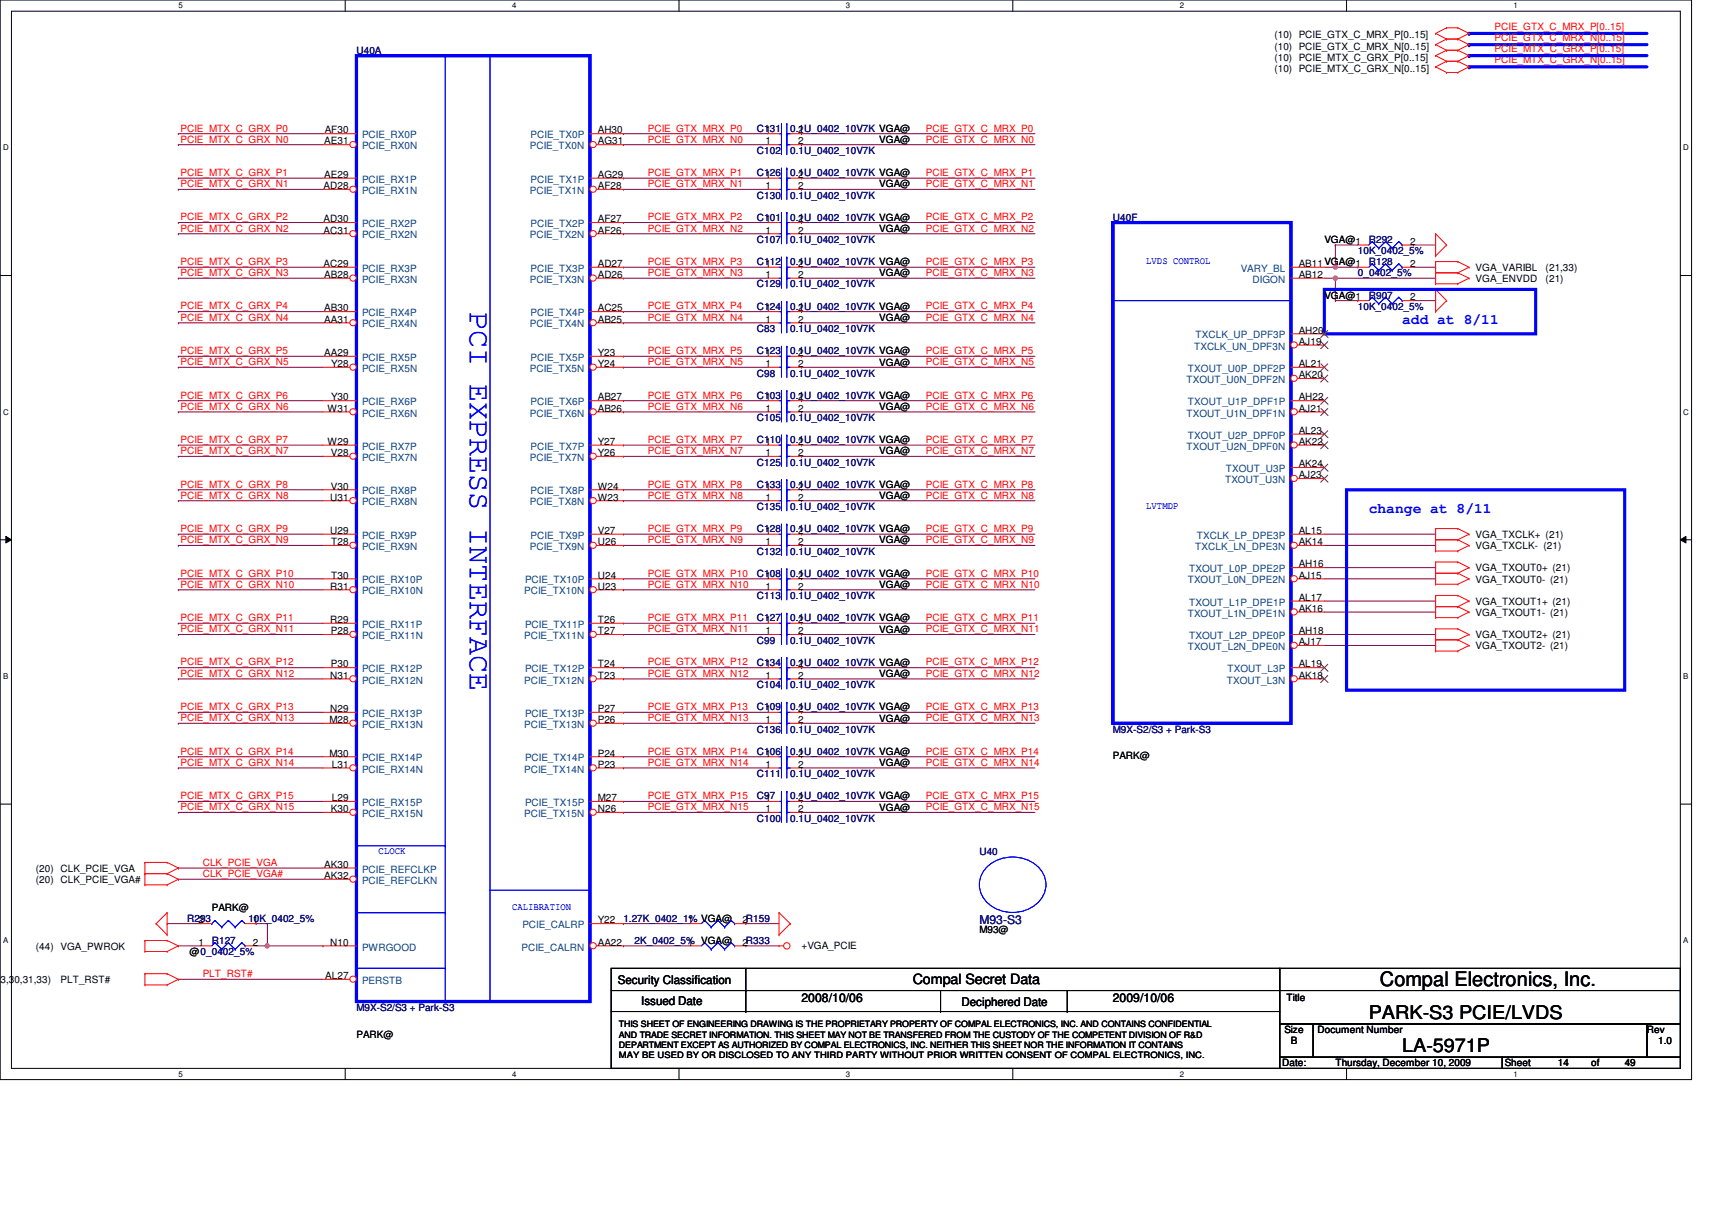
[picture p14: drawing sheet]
<svg xmlns="http://www.w3.org/2000/svg" width="297mm" height="210mm" viewBox="0 0 297 210" stroke-linecap="round" stroke-linejoin="round" font-family="sans-serif">
<defs><g id="words">
<text font-size="5.2" fill="#00f" x="81.5" y="54.1" transform="rotate(90 81.5 54.1)">PCI EXPRESS INTERFACE</text>
<text font-size="3.5" x="239.4" y="171.1">Compal Electronics, Inc.</text>
<g font-size="3.3">
<text x="237.5" y="176.7">PARK-S3 PCIE/LVDS</text>
<text x="243.3" y="182.5">LA-5971P</text>
</g>
<g font-size="2.5" fill="#00f">
<text x="243.3" y="56.1">add at 8/11</text>
<text x="237.5" y="88.9">change at 8/11</text>
</g>
<text font-size="2.5" x="158.4" y="170.8">Compal Secret Data</text>
<text font-size="2.1" fill="#000080" x="169.9" y="160.3">M93-S3</text>
<g font-size="2.1">
<text x="107.2" y="170.6">Security Classification</text>
<text x="139.1" y="173.8">2008/10/06</text>
<text x="193.1" y="173.8">2009/10/06</text>
<text x="111.2" y="174.3">Issued Date</text>
<text x="166.8" y="174.5">Deciphered Date</text>
</g>
<g font-size="1.7" fill="#f00">
<text x="259.3" y="5.2">PCIE_GTX_C_MRX_P[0..15]</text>
<text x="259.3" y="7.2">PCIE_GTX_C_MRX_N[0..15]</text>
<text x="259.3" y="11">PCIE_MTX_C_GRX_N[0..15]</text>
<text x="259.3" y="9.1">PCIE_MTX_C_GRX_P[0..15]</text>
<text x="31.3" y="22.8">PCIE_MTX_C_GRX_P0</text>
<text x="112.4" y="22.8">PCIE_GTX_MRX_P0</text>
<text x="160.7" y="22.8">PCIE_GTX_C_MRX_P0</text>
<text x="31.3" y="24.7">PCIE_MTX_C_GRX_N0</text>
<text x="112.4" y="24.7">PCIE_GTX_MRX_N0</text>
<text x="160.7" y="24.7">PCIE_GTX_C_MRX_N0</text>
<text x="31.3" y="30.5">PCIE_MTX_C_GRX_P1</text>
<text x="31.3" y="32.5">PCIE_MTX_C_GRX_N1</text>
<text x="112.4" y="32.5">PCIE_GTX_MRX_N1</text>
<text x="112.4" y="30.5">PCIE_GTX_MRX_P1</text>
<text x="160.7" y="30.5">PCIE_GTX_C_MRX_P1</text>
<text x="160.7" y="32.5">PCIE_GTX_C_MRX_N1</text>
<text x="31.3" y="38.2">PCIE_MTX_C_GRX_P2</text>
<text x="31.3" y="40.2">PCIE_MTX_C_GRX_N2</text>
<text x="112.4" y="38.2">PCIE_GTX_MRX_P2</text>
<text x="112.4" y="40.2">PCIE_GTX_MRX_N2</text>
<text x="160.7" y="38.2">PCIE_GTX_C_MRX_P2</text>
<text x="160.7" y="40.2">PCIE_GTX_C_MRX_N2</text>
<text x="31.3" y="46">PCIE_MTX_C_GRX_P3</text>
<text x="31.3" y="47.9">PCIE_MTX_C_GRX_N3</text>
<text x="112.4" y="47.9">PCIE_GTX_MRX_N3</text>
<text x="112.4" y="46">PCIE_GTX_MRX_P3</text>
<text x="160.7" y="46">PCIE_GTX_C_MRX_P3</text>
<text x="160.7" y="47.9">PCIE_GTX_C_MRX_N3</text>
<text x="31.3" y="53.7">PCIE_MTX_C_GRX_P4</text>
<text x="112.4" y="53.7">PCIE_GTX_MRX_P4</text>
<text x="160.7" y="53.7">PCIE_GTX_C_MRX_P4</text>
<text x="31.3" y="55.6">PCIE_MTX_C_GRX_N4</text>
<text x="112.4" y="55.6">PCIE_GTX_MRX_N4</text>
<text x="160.7" y="55.6">PCIE_GTX_C_MRX_N4</text>
<text x="31.3" y="61.4">PCIE_MTX_C_GRX_P5</text>
<text x="31.3" y="63.3">PCIE_MTX_C_GRX_N5</text>
<text x="112.4" y="63.3">PCIE_GTX_MRX_N5</text>
<text x="112.4" y="61.4">PCIE_GTX_MRX_P5</text>
<text x="160.7" y="61.4">PCIE_GTX_C_MRX_P5</text>
<text x="160.7" y="63.3">PCIE_GTX_C_MRX_N5</text>
<text x="31.3" y="69.1">PCIE_MTX_C_GRX_P6</text>
<text x="31.3" y="71.1">PCIE_MTX_C_GRX_N6</text>
<text x="112.4" y="71.1">PCIE_GTX_MRX_N6</text>
<text x="112.4" y="69.1">PCIE_GTX_MRX_P6</text>
<text x="160.7" y="69.1">PCIE_GTX_C_MRX_P6</text>
<text x="160.7" y="71.1">PCIE_GTX_C_MRX_N6</text>
<text x="31.3" y="76.8">PCIE_MTX_C_GRX_P7</text>
<text x="112.4" y="76.8">PCIE_GTX_MRX_P7</text>
<text x="160.7" y="76.8">PCIE_GTX_C_MRX_P7</text>
<text x="31.3" y="78.8">PCIE_MTX_C_GRX_N7</text>
<text x="112.4" y="78.8">PCIE_GTX_MRX_N7</text>
<text x="160.7" y="78.8">PCIE_GTX_C_MRX_N7</text>
<text x="31.3" y="84.6">PCIE_MTX_C_GRX_P8</text>
<text x="31.3" y="86.5">PCIE_MTX_C_GRX_N8</text>
<text x="112.4" y="86.5">PCIE_GTX_MRX_N8</text>
<text x="112.4" y="84.6">PCIE_GTX_MRX_P8</text>
<text x="160.7" y="84.6">PCIE_GTX_C_MRX_P8</text>
<text x="160.7" y="86.5">PCIE_GTX_C_MRX_N8</text>
<text x="31.3" y="92.3">PCIE_MTX_C_GRX_P9</text>
<text x="31.3" y="94.2">PCIE_MTX_C_GRX_N9</text>
<text x="112.4" y="94.2">PCIE_GTX_MRX_N9</text>
<text x="112.4" y="92.3">PCIE_GTX_MRX_P9</text>
<text x="160.7" y="92.3">PCIE_GTX_C_MRX_P9</text>
<text x="160.7" y="94.2">PCIE_GTX_C_MRX_N9</text>
<text x="31.3" y="100">PCIE_MTX_C_GRX_P10</text>
<text x="31.3" y="101.9">PCIE_MTX_C_GRX_N10</text>
<text x="112.4" y="101.9">PCIE_GTX_MRX_N10</text>
<text x="112.4" y="100">PCIE_GTX_MRX_P10</text>
<text x="160.7" y="100">PCIE_GTX_C_MRX_P10</text>
<text x="160.7" y="101.9">PCIE_GTX_C_MRX_N10</text>
<text x="31.3" y="107.7">PCIE_MTX_C_GRX_P11</text>
<text x="112.4" y="107.7">PCIE_GTX_MRX_P11</text>
<text x="160.7" y="107.7">PCIE_GTX_C_MRX_P11</text>
<text x="31.3" y="109.7">PCIE_MTX_C_GRX_N11</text>
<text x="112.4" y="109.7">PCIE_GTX_MRX_N11</text>
<text x="160.7" y="109.7">PCIE_GTX_C_MRX_N11</text>
<text x="31.3" y="115.4">PCIE_MTX_C_GRX_P12</text>
<text x="31.3" y="117.4">PCIE_MTX_C_GRX_N12</text>
<text x="112.4" y="117.4">PCIE_GTX_MRX_N12</text>
<text x="112.4" y="115.4">PCIE_GTX_MRX_P12</text>
<text x="160.7" y="115.4">PCIE_GTX_C_MRX_P12</text>
<text x="160.7" y="117.4">PCIE_GTX_C_MRX_N12</text>
<text x="31.3" y="123.2">PCIE_MTX_C_GRX_P13</text>
<text x="31.3" y="125.1">PCIE_MTX_C_GRX_N13</text>
<text x="112.4" y="125.1">PCIE_GTX_MRX_N13</text>
<text x="112.4" y="123.2">PCIE_GTX_MRX_P13</text>
<text x="160.7" y="123.2">PCIE_GTX_C_MRX_P13</text>
<text x="160.7" y="125.1">PCIE_GTX_C_MRX_N13</text>
<text x="31.3" y="130.9">PCIE_MTX_C_GRX_P14</text>
<text x="112.4" y="130.9">PCIE_GTX_MRX_P14</text>
<text x="160.7" y="130.9">PCIE_GTX_C_MRX_P14</text>
<text x="31.3" y="132.8">PCIE_MTX_C_GRX_N14</text>
<text x="112.4" y="132.8">PCIE_GTX_MRX_N14</text>
<text x="160.7" y="132.8">PCIE_GTX_C_MRX_N14</text>
<text x="31.3" y="138.6">PCIE_MTX_C_GRX_P15</text>
<text x="31.3" y="140.5">PCIE_MTX_C_GRX_N15</text>
<text x="112.4" y="140.5">PCIE_GTX_MRX_N15</text>
<text x="112.4" y="138.6">PCIE_GTX_MRX_P15</text>
<text x="160.7" y="138.6">PCIE_GTX_C_MRX_P15</text>
<text x="160.7" y="140.5">PCIE_GTX_C_MRX_N15</text>
<text x="35.2" y="150.2">CLK_PCIE_VGA</text>
<text x="35.2" y="152.1">CLK_PCIE_VGA#</text>
<text x="35.2" y="169.5">PLT_RST#</text>
</g>
<g font-size="1.7" fill="#000080">
<text x="61.8" y="9.4">U40A</text>
<text x="131.3" y="22.9">C131</text>
<text x="137.1" y="22.9">0.1U_0402_10V7K VGA@</text>
<text x="131.3" y="26.7">C102</text>
<text x="137.1" y="26.7">0.1U_0402_10V7K</text>
<text x="131.3" y="30.6">C126</text>
<text x="131.3" y="34.5">C130</text>
<text x="137.1" y="30.6">0.1U_0402_10V7K VGA@</text>
<text x="137.1" y="34.5">0.1U_0402_10V7K</text>
<text x="131.3" y="38.3">C101</text>
<text x="137.1" y="38.3">0.1U_0402_10V7K VGA@</text>
<text x="193.1" y="38.3">U40F</text>
<text x="131.3" y="46">C112</text>
<text x="131.3" y="42.2">C107</text>
<text x="137.1" y="46">0.1U_0402_10V7K VGA@</text>
<text x="137.1" y="42.2">0.1U_0402_10V7K</text>
<text x="235.6" y="44.1">10K_0402_5%</text>
<text x="235.6" y="48">0_0402_5%</text>
<text x="237.5" y="42.2">R292</text>
<text x="237.5" y="46">R128</text>
<text x="131.3" y="49.9">C129</text>
<text x="131.3" y="53.8">C124</text>
<text x="137.1" y="49.9">0.1U_0402_10V7K</text>
<text x="137.1" y="53.8">0.1U_0402_10V7K VGA@</text>
<text x="235.6" y="53.8">10K_0402_5%</text>
<text x="237.5" y="51.8">R907</text>
<text x="131.3" y="57.6">C83</text>
<text x="137.1" y="57.6">0.1U_0402_10V7K</text>
<text x="131.3" y="61.5">C123</text>
<text x="131.3" y="65.3">C98</text>
<text x="137.1" y="61.5">0.1U_0402_10V7K VGA@</text>
<text x="137.1" y="65.3">0.1U_0402_10V7K</text>
<text x="131.3" y="69.2">C103</text>
<text x="137.1" y="69.2">0.1U_0402_10V7K VGA@</text>
<text x="131.3" y="76.9">C110</text>
<text x="131.3" y="73.1">C105</text>
<text x="137.1" y="76.9">0.1U_0402_10V7K VGA@</text>
<text x="137.1" y="73.1">0.1U_0402_10V7K</text>
<text x="131.3" y="80.8">C125</text>
<text x="137.1" y="80.8">0.1U_0402_10V7K</text>
<text x="131.3" y="84.6">C133</text>
<text x="131.3" y="88.5">C135</text>
<text x="137.1" y="84.6">0.1U_0402_10V7K VGA@</text>
<text x="137.1" y="88.5">0.1U_0402_10V7K</text>
<text x="131.3" y="92.4">C128</text>
<text x="137.1" y="92.4">0.1U_0402_10V7K VGA@</text>
<text x="131.3" y="96.2">C132</text>
<text x="131.3" y="100.1">C108</text>
<text x="137.1" y="96.2">0.1U_0402_10V7K</text>
<text x="137.1" y="100.1">0.1U_0402_10V7K VGA@</text>
<text x="131.3" y="107.8">C127</text>
<text x="131.3" y="103.9">C113</text>
<text x="137.1" y="107.8">0.1U_0402_10V7K VGA@</text>
<text x="137.1" y="103.9">0.1U_0402_10V7K</text>
<text x="131.3" y="111.7">C99</text>
<text x="137.1" y="111.7">0.1U_0402_10V7K</text>
<text x="131.3" y="115.5">C134</text>
<text x="131.3" y="119.4">C104</text>
<text x="137.1" y="115.5">0.1U_0402_10V7K VGA@</text>
<text x="137.1" y="119.4">0.1U_0402_10V7K</text>
<text x="131.3" y="123.2">C109</text>
<text x="137.1" y="123.2">0.1U_0402_10V7K VGA@</text>
<text x="131.3" y="131">C106</text>
<text x="131.3" y="127.1">C136</text>
<text x="137.1" y="131">0.1U_0402_10V7K VGA@</text>
<text x="137.1" y="127.1">0.1U_0402_10V7K</text>
<text x="193.1" y="127.1">M9X-S2/S3 + Park-S3</text>
<text x="131.3" y="134.8">C111</text>
<text x="137.1" y="134.8">0.1U_0402_10V7K</text>
<text x="131.3" y="142.5">C100</text>
<text x="131.3" y="138.7">C97</text>
<text x="137.1" y="142.5">0.1U_0402_10V7K</text>
<text x="137.1" y="138.7">0.1U_0402_10V7K VGA@</text>
<text x="169.9" y="148.3">U40</text>
<text x="32.5" y="159.9">R293</text>
<text x="43.1" y="159.9">10K_0402_5%</text>
<text x="108.2" y="159.9">1.27K_0402_1% VGA@</text>
<text x="36.7" y="163.8">R127</text>
<text x="110.1" y="163.8">2K_0402_5% VGA@</text>
<text x="61.8" y="175.3">M9X-S2/S3 + Park-S3</text>
</g>
<g font-size="1.7">
<text x="221.1" y="6.6">(10) PCIE_GTX_C_MRX_P[0..15]</text>
<text x="221.1" y="8.6">(10) PCIE_GTX_C_MRX_N[0..15]</text>
<text x="221.1" y="10.5">(10) PCIE_MTX_C_GRX_P[0..15]</text>
<text x="221.1" y="12.4">(10) PCIE_MTX_C_GRX_N[0..15]</text>
<text x="56.3" y="23.2">AF30</text>
<text x="103.7" y="23.2">AH30</text>
<text x="132.8" y="23.2">1</text>
<text x="138.5" y="23.2">2</text>
<text x="56.3" y="25.1">AE31</text>
<text x="103.7" y="25.1">AG31</text>
<text x="132.8" y="25.1">1</text>
<text x="138.5" y="25.1">2</text>
<text x="152.6" y="24.8">VGA@</text>
<text x="56.1" y="32.8">AD28</text>
<text x="56.3" y="30.9">AE29</text>
<text x="103.7" y="32.8">AF28</text>
<text x="103.7" y="30.9">AG29</text>
<text x="132.8" y="30.9">1</text>
<text x="132.8" y="32.8">1</text>
<text x="138.5" y="30.9">2</text>
<text x="138.5" y="32.8">2</text>
<text x="152.6" y="32.5">VGA@</text>
<text x="56.1" y="40.5">AC31</text>
<text x="56.1" y="38.6">AD30</text>
<text x="103.7" y="40.5">AF26</text>
<text x="103.7" y="38.6">AF27</text>
<text x="132.8" y="40.5">1</text>
<text x="132.8" y="38.6">1</text>
<text x="138.5" y="40.5">2</text>
<text x="138.5" y="38.6">2</text>
<text x="152.6" y="40.2">VGA@</text>
<text x="56.1" y="46.3">AC29</text>
<text x="103.7" y="46.3">AD27</text>
<text x="132.8" y="46.3">1</text>
<text x="138.5" y="46.3">2</text>
<text x="152.6" y="48">VGA@</text>
<text x="225.3" y="46.3">AB11VGA@1</text>
<text x="229.8" y="42.2">VGA@1</text>
<text x="244.6" y="42.5">2</text>
<text x="244.6" y="46.3">2</text>
<text x="256" y="47">VGA_VARIBL</text>
<text x="268.2" y="47">(21,33)</text>
<text x="56.3" y="48.2">AB28</text>
<text x="103.7" y="48.2">AD26</text>
<text x="132.8" y="48.2">1</text>
<text x="138.5" y="48.2">2</text>
<text x="225.3" y="48.2">AB12</text>
<text x="229.8" y="51.8">VGA@1</text>
<text x="244.6" y="52.1">2</text>
<text x="256" y="48.9">VGA_ENVDD</text>
<text x="268.2" y="48.9">(21)</text>
<text x="56.3" y="56">AA31</text>
<text x="56.3" y="54">AB30</text>
<text x="103.7" y="56">AB25</text>
<text x="103.7" y="54">AC25</text>
<text x="132.8" y="56">1</text>
<text x="132.8" y="54">1</text>
<text x="138.5" y="56">2</text>
<text x="138.5" y="54">2</text>
<text x="152.6" y="55.7">VGA@</text>
<text x="225.3" y="59.8">AJ19</text>
<text x="225.3" y="57.9">AH20</text>
<text x="56.3" y="61.8">AA29</text>
<text x="57.4" y="63.7">Y28</text>
<text x="103.7" y="63.7">Y24</text>
<text x="103.7" y="61.8">Y23</text>
<text x="132.8" y="61.8">1</text>
<text x="132.8" y="63.7">1</text>
<text x="138.5" y="61.8">2</text>
<text x="138.5" y="63.7">2</text>
<text x="152.6" y="63.4">VGA@</text>
<text x="225.3" y="65.6">AK20</text>
<text x="225.3" y="63.7">AL21</text>
<text x="56.9" y="71.4">W31</text>
<text x="57.4" y="69.5">Y30</text>
<text x="103.7" y="71.4">AB26</text>
<text x="103.7" y="69.5">AB27</text>
<text x="132.8" y="69.5">1</text>
<text x="132.8" y="71.4">1</text>
<text x="138.5" y="69.5">2</text>
<text x="138.5" y="71.4">2</text>
<text x="152.6" y="71.1">VGA@</text>
<text x="225.3" y="71.4">AJ21</text>
<text x="225.3" y="69.5">AH22</text>
<text x="56.9" y="77.2">W29</text>
<text x="103.7" y="77.2">Y27</text>
<text x="132.8" y="77.2">1</text>
<text x="138.5" y="77.2">2</text>
<text x="225.3" y="77.2">AK22</text>
<text x="225.3" y="75.3">AL23</text>
<text x="57.4" y="79.1">V28</text>
<text x="103.7" y="79.1">Y26</text>
<text x="132.8" y="79.1">1</text>
<text x="138.5" y="79.1">2</text>
<text x="152.6" y="78.8">VGA@</text>
<text x="225.3" y="83">AJ23</text>
<text x="225.3" y="81.1">AK24</text>
<text x="57.3" y="86.8">U31</text>
<text x="57.4" y="84.9">V30</text>
<text x="103.7" y="86.8">W23</text>
<text x="103.7" y="84.9">W24</text>
<text x="132.8" y="84.9">1</text>
<text x="132.8" y="86.8">1</text>
<text x="138.5" y="84.9">2</text>
<text x="138.5" y="86.8">2</text>
<text x="152.6" y="86.6">VGA@</text>
<text x="57.3" y="92.6">U29</text>
<text x="57.4" y="94.6">T28</text>
<text x="103.7" y="94.6">U26</text>
<text x="103.7" y="92.6">V27</text>
<text x="132.8" y="94.6">1</text>
<text x="132.8" y="92.6">1</text>
<text x="138.5" y="94.6">2</text>
<text x="138.5" y="92.6">2</text>
<text x="152.6" y="94.3">VGA@</text>
<text x="225.3" y="94.6">AK14</text>
<text x="225.3" y="92.6">AL15</text>
<text x="256" y="93.3">VGA_TXCLK+ (21)</text>
<text x="256" y="95.2">VGA_TXCLK- (21)</text>
<text x="57.4" y="100.4">T30</text>
<text x="103.7" y="100.4">U24</text>
<text x="132.8" y="100.4">1</text>
<text x="138.5" y="100.4">2</text>
<text x="225.3" y="100.4">AJ15</text>
<text x="225.3" y="98.4">AH16</text>
<text x="256" y="99.1">VGA_TXOUT0+ (21)</text>
<text x="256" y="101">VGA_TXOUT0- (21)</text>
<text x="57.3" y="102.3">R31</text>
<text x="103.7" y="102.3">U23</text>
<text x="132.8" y="102.3">1</text>
<text x="138.5" y="102.3">2</text>
<text x="152.6" y="102">VGA@</text>
<text x="225.3" y="106.1">AK16</text>
<text x="225.3" y="104.2">AL17</text>
<text x="256" y="104.9">VGA_TXOUT1+ (21)</text>
<text x="256" y="106.8">VGA_TXOUT1- (21)</text>
<text x="57.3" y="108.1">R29</text>
<text x="57.4" y="110">P28</text>
<text x="103.7" y="110">T27</text>
<text x="103.7" y="108.1">T26</text>
<text x="132.8" y="110">1</text>
<text x="132.8" y="108.1">1</text>
<text x="138.5" y="110">2</text>
<text x="138.5" y="108.1">2</text>
<text x="152.6" y="109.7">VGA@</text>
<text x="225.3" y="111.9">AJ17</text>
<text x="225.3" y="110">AH18</text>
<text x="256" y="110.7">VGA_TXOUT2+ (21)</text>
<text x="256" y="112.6">VGA_TXOUT2- (21)</text>
<text x="57.3" y="117.7">N31</text>
<text x="57.4" y="115.8">P30</text>
<text x="103.7" y="117.7">T23</text>
<text x="103.7" y="115.8">T24</text>
<text x="132.8" y="115.8">1</text>
<text x="132.8" y="117.7">1</text>
<text x="138.5" y="115.8">2</text>
<text x="138.5" y="117.7">2</text>
<text x="152.6" y="117.4">VGA@</text>
<text x="225.3" y="117.7">AK18</text>
<text x="225.3" y="115.8">AL19</text>
<text x="57.1" y="125.4">M28</text>
<text x="57.3" y="123.5">N29</text>
<text x="103.7" y="125.4">P26</text>
<text x="103.7" y="123.5">P27</text>
<text x="132.8" y="125.4">1</text>
<text x="132.8" y="123.5">1</text>
<text x="138.5" y="125.4">2</text>
<text x="138.5" y="123.5">2</text>
<text x="152.6" y="125.2">VGA@</text>
<text x="57.1" y="131.2">M30</text>
<text x="103.7" y="131.2">P24</text>
<text x="132.8" y="131.2">1</text>
<text x="138.5" y="131.2">2</text>
<text x="193.1" y="131.7">PARK@</text>
<text x="57.6" y="133.2">L31</text>
<text x="103.7" y="133.2">P23</text>
<text x="132.8" y="133.2">1</text>
<text x="138.5" y="133.2">2</text>
<text x="152.6" y="132.9">VGA@</text>
<text x="57.4" y="140.9">K30</text>
<text x="57.6" y="139">L29</text>
<text x="103.7" y="140.9">N26</text>
<text x="103.7" y="139">M27</text>
<text x="132.8" y="140.9">1</text>
<text x="132.8" y="139">1</text>
<text x="138.5" y="140.9">2</text>
<text x="138.5" y="139">2</text>
<text x="152.6" y="140.6">VGA@</text>
<text x="6.2" y="151.2">(20) CLK_PCIE_VGA</text>
<text x="6.2" y="153.2">(20) CLK_PCIE_VGA#</text>
<text x="56.3" y="152.5">AK32</text>
<text x="56.3" y="150.5">AK30</text>
<text x="34.4" y="160.2">2</text>
<text x="36.7" y="158">PARK@</text>
<text x="43.9" y="160.2">1</text>
<text x="103.7" y="160.2">Y22</text>
<text x="119.3" y="160.2">1</text>
<text x="128.8" y="160.2">2R159</text>
<text x="169.9" y="161.8">M93@</text>
<text x="6.2" y="164.8">(44) VGA_PWROK</text>
<text x="32.9" y="165.7">@0_0402_5%</text>
<text x="34.4" y="164">1</text>
<text x="43.9" y="164">2</text>
<text x="57.3" y="164">N10</text>
<text x="103.7" y="164">AA22</text>
<text x="119.3" y="164">1</text>
<text x="128.8" y="164">2R333</text>
<text x="139.1" y="164.5">+VGA_PCIE</text>
<text x="-.9" y="170.5">23,30,31,33)</text>
<text x="10.5" y="170.5">PLT_RST#</text>
<text x="56.4" y="169.8">AL27</text>
<text x="223.2" y="173.6">Title</text>
<text x="222.8" y="179.2">Size</text>
<text x="228.6" y="179.2">Document Number</text>
<text x="285.7" y="179.2">Rev</text>
<text x="61.8" y="180">PARK@</text>
<text x="222.5" y="185">Date:</text>
<text x="224" y="181.1">B</text>
<text x="231.7" y="185">Thursday, December 10, 2009</text>
<text x="261.1" y="185">Sheet</text>
<text x="270.3" y="185">14</text>
<text x="276.1" y="185">of</text>
<text x="281.9" y="185">49</text>
<text x="287.7" y="181.1">1.0</text>
</g>
<g font-size="1.7" fill="#004080">
<text x="62.8" y="25.9">PCIE_RX0N</text>
<text x="62.8" y="24">PCIE_RX0P</text>
<text x="91.9" y="25.9">PCIE_TX0N</text>
<text x="92.1" y="24">PCIE_TX0P</text>
<text x="62.8" y="33.7">PCIE_RX1N</text>
<text x="62.8" y="31.7">PCIE_RX1P</text>
<text x="91.9" y="33.7">PCIE_TX1N</text>
<text x="92.1" y="31.7">PCIE_TX1P</text>
<text x="62.8" y="41.4">PCIE_RX2N</text>
<text x="62.8" y="39.4">PCIE_RX2P</text>
<text x="91.9" y="41.4">PCIE_TX2N</text>
<text x="92.1" y="39.4">PCIE_TX2P</text>
<text x="62.8" y="47.2">PCIE_RX3P</text>
<text x="92.1" y="47.2">PCIE_TX3P</text>
<text x="215.3" y="47.2">VARY_BL</text>
<text x="62.8" y="49.1">PCIE_RX3N</text>
<text x="91.9" y="49.1">PCIE_TX3N</text>
<text x="217.3" y="49.1">DIGON</text>
<text x="62.8" y="56.8">PCIE_RX4N</text>
<text x="62.8" y="54.9">PCIE_RX4P</text>
<text x="91.9" y="56.8">PCIE_TX4N</text>
<text x="92.1" y="54.9">PCIE_TX4P</text>
<text x="207.4" y="58.7">TXCLK_UP_DPF3P</text>
<text x="62.8" y="64.5">PCIE_RX5N</text>
<text x="62.8" y="62.6">PCIE_RX5P</text>
<text x="91.9" y="64.5">PCIE_TX5N</text>
<text x="92.1" y="62.6">PCIE_TX5P</text>
<text x="206.1" y="64.5">TXOUT_U0P_DPF2P</text>
<text x="207.2" y="60.7">TXCLK_UN_DPF3N</text>
<text x="62.8" y="70.3">PCIE_RX6P</text>
<text x="92.1" y="70.3">PCIE_TX6P</text>
<text x="205.9" y="66.5">TXOUT_U0N_DPF2N</text>
<text x="206.1" y="70.3">TXOUT_U1P_DPF1P</text>
<text x="62.8" y="72.3">PCIE_RX6N</text>
<text x="91.9" y="72.3">PCIE_TX6N</text>
<text x="205.9" y="72.3">TXOUT_U1N_DPF1N</text>
<text x="206.1" y="76.1">TXOUT_U2P_DPF0P</text>
<text x="62.8" y="80">PCIE_RX7N</text>
<text x="62.8" y="78">PCIE_RX7P</text>
<text x="91.9" y="80">PCIE_TX7N</text>
<text x="92.1" y="78">PCIE_TX7P</text>
<text x="205.9" y="78">TXOUT_U2N_DPF0N</text>
<text x="212.6" y="83.8">TXOUT_U3N</text>
<text x="212.7" y="81.9">TXOUT_U3P</text>
<text x="62.8" y="87.7">PCIE_RX8N</text>
<text x="62.8" y="85.8">PCIE_RX8P</text>
<text x="91.9" y="87.7">PCIE_TX8N</text>
<text x="92.1" y="85.8">PCIE_TX8P</text>
<text x="62.8" y="95.4">PCIE_RX9N</text>
<text x="62.8" y="93.5">PCIE_RX9P</text>
<text x="91.9" y="95.4">PCIE_TX9N</text>
<text x="92.1" y="93.5">PCIE_TX9P</text>
<text x="207.4" y="95.4">TXCLK_LN_DPE3N</text>
<text x="207.6" y="93.5">TXCLK_LP_DPE3P</text>
<text x="62.8" y="101.2">PCIE_RX10P</text>
<text x="91.1" y="101.2">PCIE_TX10P</text>
<text x="206.1" y="101.2">TXOUT_L0N_DPE2N</text>
<text x="206.3" y="99.3">TXOUT_L0P_DPE2P</text>
<text x="62.8" y="103.1">PCIE_RX10N</text>
<text x="91" y="103.1">PCIE_TX10N</text>
<text x="206.1" y="107">TXOUT_L1N_DPE1N</text>
<text x="206.3" y="105.1">TXOUT_L1P_DPE1P</text>
<text x="62.8" y="110.9">PCIE_RX11N</text>
<text x="62.8" y="108.9">PCIE_RX11P</text>
<text x="91" y="110.9">PCIE_TX11N</text>
<text x="91.1" y="108.9">PCIE_TX11P</text>
<text x="206.1" y="112.8">TXOUT_L2N_DPE0N</text>
<text x="206.3" y="110.9">TXOUT_L2P_DPE0P</text>
<text x="62.8" y="118.6">PCIE_RX12N</text>
<text x="62.8" y="116.6">PCIE_RX12P</text>
<text x="91" y="118.6">PCIE_TX12N</text>
<text x="91.1" y="116.6">PCIE_TX12P</text>
<text x="212.8" y="118.6">TXOUT_L3N</text>
<text x="213" y="116.6">TXOUT_L3P</text>
<text x="62.8" y="124.4">PCIE_RX13P</text>
<text x="91.1" y="124.4">PCIE_TX13P</text>
<text x="62.8" y="126.3">PCIE_RX13N</text>
<text x="91" y="126.3">PCIE_TX13N</text>
<text x="62.8" y="134">PCIE_RX14N</text>
<text x="62.8" y="132.1">PCIE_RX14P</text>
<text x="91" y="134">PCIE_TX14N</text>
<text x="91.1" y="132.1">PCIE_TX14P</text>
<text x="62.8" y="141.7">PCIE_RX15N</text>
<text x="62.8" y="139.8">PCIE_RX15P</text>
<text x="91" y="141.7">PCIE_TX15N</text>
<text x="91.1" y="139.8">PCIE_TX15P</text>
<text x="62.8" y="153.3">PCIE_REFCLKN</text>
<text x="62.8" y="151.4">PCIE_REFCLKP</text>
<text x="90.6" y="161">PCIE_CALRP</text>
<text x="62.8" y="164.9">PWRGOOD</text>
<text x="90.5" y="164.9">PCIE_CALRN</text>
<text x="62.8" y="170.7">PERSTB</text>
</g>
<g font-size="1.7" fill="#00f">
<text x="198.9" y="45.8">LVDS CONTROL</text>
<text x="198.9" y="88.3">LVTMDP</text>
<text x="65.7" y="148.1">CLOCK</text>
<text x="88.9" y="157.8">CALIBRATION</text>
</g>
<g font-size="1.5">
<text x="107.4" y="178.2">THIS SHEET OF ENGINEERING DRAWING IS THE PROPRIETARY PROPERTY OF COMPAL ELECTRONICS, INC. AND CONTAINS CONFIDENTIAL</text>
<text x="107.4" y="180">AND TRADE SECRET INFORMATION. THIS SHEET MAY NOT BE TRANSFERED FROM THE CUSTODY OF THE COMPETENT DIVISION OF R&amp;D</text>
<text x="107.4" y="181.8">DEPARTMENT EXCEPT AS AUTHORIZED BY COMPAL ELECTRONICS, INC. NEITHER THIS SHEET NOR THE INFORMATION IT CONTAINS</text>
<text x="107.4" y="183.6">MAY BE USED BY OR DISCLOSED TO ANY THIRD PARTY WITHOUT PRIOR WRITTEN CONSENT OF COMPAL ELECTRONICS, INC.</text>
</g>
<g font-size="1.4">
<text x="30.9" y="1.4">5</text>
<text x="88.9" y="1.4">4</text>
<text x="146.8" y="1.4">3</text>
<text x="204.7" y="1.4">2</text>
<text x="262.6" y="1.4">1</text>
<text x=".5" y="26.1">D</text>
<text x="292.1" y="26.1">D</text>
<text x=".5" y="71.9">C</text>
<text x="292.1" y="71.9">C</text>
<text x=".5" y="117.8">B</text>
<text x="292.1" y="117.8">B</text>
<text x=".5" y="163.6">A</text>
<text x="292.1" y="163.6">A</text>
<text x="30.9" y="186.8">5</text>
<text x="88.9" y="186.8">4</text>
<text x="146.8" y="186.8">3</text>
<text x="204.7" y="186.8">2</text>
<text x="262.6" y="186.8">1</text>
</g>
</g></defs>
<path d="M0 0h293.5v187.3h-293.5zM2 1.9h289.5v183.4h-289.5z" fill="none" stroke="#000" stroke-width=".17"/>
<g fill="#fff">
<path d="M30.9 .2h.8v1.5h-.8z"/>
<path d="M30.9 185.5h.8v1.6h-.8z"/>
</g>
<path d="M59.9 0v1.9M59.9 185.3v2" fill="none" stroke="#000" stroke-width=".17"/>
<g fill="#fff">
<path d="M88.9 .2h.7v1.5h-.7z"/>
<path d="M88.9 185.5h.7v1.6h-.7z"/>
</g>
<path d="M117.8 0v1.9M117.8 185.3v2" fill="none" stroke="#000" stroke-width=".17"/>
<g fill="#fff">
<path d="M146.8 .2h.7v1.5h-.7z"/>
<path d="M146.8 185.5h.7v1.6h-.7z"/>
</g>
<path d="M175.7 0v1.9M175.7 185.3v2" fill="none" stroke="#000" stroke-width=".17"/>
<g fill="#fff">
<path d="M204.7 .2h.7v1.5h-.7z"/>
<path d="M204.7 185.5h.7v1.6h-.7z"/>
</g>
<path d="M233.6 0v1.9M233.6 185.3v2" fill="none" stroke="#000" stroke-width=".17"/>
<g fill="#fff">
<path d="M262.6 .2h.8v1.5h-.8z"/>
<path d="M262.6 185.5h.8v1.6h-.8z"/>
<path d="M.5 24.8h1v1.6h-1z"/>
<path d="M292.1 24.8h.9v1.6h-.9z"/>
<path d="M.5 70.7h1v1.5h-1z"/>
<path d="M292.1 70.7h.9v1.5h-.9z"/>
</g>
<path d="M0 47.8h2M291.5 47.8h2" fill="none" stroke="#000" stroke-width=".17"/>
<g fill="#fff">
<path d="M.5 116.5h.9v1.6h-.9z"/>
<path d="M292.1 116.5h.8v1.6h-.8z"/>
</g>
<path d="M0 93.6h2M1 93l1 .6-1 .6zM291.5 93.6l1-.6v1.2zM291.5 93.6h2" fill="none" stroke="#000" stroke-width=".17"/>
<path d="M1 93l1 .6-1 .6zM291.5 93.6l1-.6v1.2z" fill="#000"/>
<g fill="#fff">
<path d="M.5 162.4h.9v1.5h-.9z"/>
<path d="M292.1 162.4h.8v1.5h-.8z"/>
</g>
<path d="M0 139.5h2M291.5 139.5h2" fill="none" stroke="#000" stroke-width=".17"/>
<path d="M254.9 5.8h30.8" fill="none" stroke="#00f" stroke-width=".55"/>
<circle cx="254.9" cy="5.8" r=".28" fill="#00f"/>
<path d="M254.9 7.7h30.8" fill="none" stroke="#00f" stroke-width=".55"/>
<circle cx="254.9" cy="7.7" r=".28" fill="#00f"/>
<path d="M254.9 11.6h30.8" fill="none" stroke="#00f" stroke-width=".55"/>
<circle cx="254.9" cy="11.6" r=".28" fill="#00f"/>
<path d="M254.9 9.7h30.8" fill="none" stroke="#00f" stroke-width=".55"/>
<circle cx="254.9" cy="9.7" r=".28" fill="#00f"/>
<g fill="none" stroke="#800040" stroke-width=".17">
<path d="M229.8 46.4h1.9M231.7 46.4h.1M30.9 150.6h.1M30.9 152.5h.1M30.9 150.6h25.1M30.9 152.5h25.1M29 160.2h.1M29 160.2h5.8M30.9 169.9h.1M30.9 169.9h25.1M44.4 160.2h.1M44.4 160.2h2"/>
<path d="M108.2 160.2h.1M108.2 164.1h.1M108.2 160.2h11.6M108.2 164.1h11.6M129.4 160.2h.1M129.4 164.1h.1M129.4 160.2h5.8M129.4 164.1h5.8"/>
</g>
<circle cx="231.7" cy="46.3" r=".37" fill="#f0f"/>
<circle cx="231.7" cy="46.3" r=".37" fill="none" stroke="#f0f" stroke-width=".17"/>
<path d="M229.8 48.3h1.9M231.7 42.5h.1M231.7 48.3h.1M231.7 42.5v3.9h3.9M231.7 42.5h3.9M235.6 46.4h.1M245.2 42.5h.1M245.2 46.4h3.9M245.2 42.5h3.9M249.1 46.4h.1M46.4 164.1h.1M46.4 160.2v3.9" fill="none" stroke="#800040" stroke-width=".17"/>
<circle cx="46.4" cy="164.1" r=".38" fill="#f0f"/>
<circle cx="46.4" cy="164.1" r=".38" fill="none" stroke="#f0f" stroke-width=".17"/>
<g fill="none" stroke="#800040" stroke-width=".17">
<path d="M231.7 52.2h.1M231.7 48.3v3.9M229.8 94.6h19.3M229.8 98.5h19.3M229.8 92.7h19.3M249.1 94.6h.1M249.1 98.5h.1M249.1 92.7h.1M229.8 100.4h19.3M229.8 106.2h19.3M229.8 104.3h19.3M229.8 112h19.3"/>
<path d="M229.8 110.1h19.3M249.1 100.4h.1M249.1 106.2h.1M249.1 104.3h.1M249.1 112h.1M249.1 110.1h.1M30.9 164.1h.1M30.9 164.1h3.9M44.4 164.1h11.6M46.4 164.1h.1M56 164.1h.1"/>
</g>
<circle cx="231.7" cy="48.3" r=".38" fill="#f0f"/>
<circle cx="231.7" cy="48.3" r=".38" fill="none" stroke="#f0f" stroke-width=".17"/>
<g fill="none" stroke="#800040" stroke-width=".17">
<path d="M30.9 23.2h.1M30.9 25.1h.1M30.9 30.9h.1M30.9 32.9h.1M30.9 38.6h.1M30.9 23.2h25.1M30.9 25.1h25.1M30.9 30.9h25.1M30.9 32.9h25.1M30.9 38.6h25.1M108.2 23.2h.1M108.2 25.1h.1"/>
<path d="M108.2 32.9h.1M108.2 30.9h.1M108.2 38.6h.1M108.2 23.2h25.1M108.2 25.1h25.1M108.2 30.9h25.1M108.2 32.9h25.1M108.2 38.6h25.1M139.1 38.6h.1M139.1 23.2h.1M139.1 25.1h.1M139.1 30.9h.1"/>
<path d="M139.1 32.9h.1M139.1 23.2h40.5M139.1 25.1h40.5M139.1 30.9h40.5M139.1 32.9h40.5M139.1 38.6h40.5M30.9 40.6h.1M30.9 46.4h.1M30.9 48.3h.1M30.9 54.1h.1M30.9 56h.1M30.9 48.3h25.1"/>
<path d="M30.9 40.6h25.1M30.9 46.4h25.1M30.9 54.1h25.1M30.9 56h25.1M108.2 48.3h.1M108.2 46.4h.1M108.2 40.6h.1M108.2 56h.1M108.2 54.1h.1M108.2 48.3h25.1M108.2 40.6h25.1M108.2 46.4h25.1"/>
<path d="M108.2 54.1h25.1M108.2 56h25.1M139.1 40.6h.1M139.1 46.4h.1M139.1 48.3h.1M139.1 54.1h.1M139.1 56h.1M139.1 48.3h40.5M139.1 40.6h40.5M139.1 46.4h40.5M139.1 54.1h40.5M139.1 56h40.5"/>
<path d="M231.7 52.2h3.9M231.7 48.3h17.4M235.6 52.2h.1M245.2 52.2h3.9M249.1 48.3h.1M249.1 52.2h.1M30.9 61.8h.1M30.9 63.7h.1M30.9 69.5h.1M30.9 71.5h.1M30.9 77.2h.1M30.9 79.2h.1"/>
<path d="M30.9 61.8h25.1M30.9 63.7h25.1M30.9 69.5h25.1M30.9 71.5h25.1M30.9 77.2h25.1M30.9 79.2h25.1M108.2 63.7h.1M108.2 61.8h.1M108.2 79.2h.1M108.2 77.2h.1M108.2 71.5h.1M108.2 69.5h.1"/>
<path d="M108.2 61.8h25.1M108.2 63.7h25.1M108.2 69.5h25.1M108.2 71.5h25.1M108.2 77.2h25.1M108.2 79.2h25.1M139.1 69.5h.1M139.1 71.5h.1M139.1 77.2h.1M139.1 79.2h.1M139.1 61.8h.1M139.1 63.7h.1"/>
<path d="M139.1 61.8h40.5M139.1 63.7h40.5M139.1 69.5h40.5M139.1 71.5h40.5M139.1 77.2h40.5M139.1 79.2h40.5M30.9 85h.1M30.9 86.9h.1M30.9 92.7h.1M30.9 94.6h.1M30.9 85h25.1M30.9 86.9h25.1"/>
<path d="M30.9 92.7h25.1M30.9 94.6h25.1M108.2 94.6h.1M108.2 92.7h.1M108.2 86.9h.1M108.2 85h.1M108.2 85h25.1M108.2 86.9h25.1M108.2 92.7h25.1M108.2 94.6h25.1M139.1 85h.1M139.1 86.9h.1"/>
<path d="M139.1 92.7h.1M139.1 94.6h.1M139.1 85h40.5M139.1 86.9h40.5M139.1 92.7h40.5M139.1 94.6h40.5M30.9 100.4h.1M30.9 102.3h.1M30.9 108.1h.1M30.9 110.1h.1M30.9 115.8h.1M30.9 117.8h.1"/>
<path d="M30.9 100.4h25.1M30.9 102.3h25.1M30.9 108.1h25.1M30.9 110.1h25.1M30.9 115.8h25.1M30.9 117.8h25.1M108.2 117.8h.1M108.2 115.8h.1M108.2 110.1h.1M108.2 108.1h.1M108.2 102.3h.1M108.2 100.4h.1"/>
<path d="M108.2 100.4h25.1M108.2 102.3h25.1M108.2 108.1h25.1M108.2 110.1h25.1M108.2 115.8h25.1M108.2 117.8h25.1M139.1 100.4h.1M139.1 102.3h.1M139.1 108.1h.1M139.1 110.1h.1M139.1 115.8h.1M139.1 117.8h.1"/>
<path d="M139.1 100.4h40.5M139.1 102.3h40.5M139.1 108.1h40.5M139.1 110.1h40.5M139.1 115.8h40.5M139.1 117.8h40.5M30.9 123.6h.1M30.9 125.5h.1M30.9 131.3h.1M30.9 133.2h.1M30.9 139h.1M30.9 123.6h25.1"/>
<path d="M30.9 125.5h25.1M30.9 131.3h25.1M30.9 133.2h25.1M30.9 139h25.1M108.2 131.3h.1M108.2 125.5h.1M108.2 123.6h.1M108.2 139h.1M108.2 133.2h.1M108.2 123.6h25.1M108.2 125.5h25.1M108.2 131.3h25.1"/>
<path d="M108.2 133.2h25.1M108.2 139h25.1M139.1 131.3h.1M139.1 133.2h.1M139.1 139h.1M139.1 123.6h.1M139.1 125.5h.1M139.1 123.6h40.5M139.1 125.5h40.5M139.1 131.3h40.5M139.1 133.2h40.5M139.1 139h40.5"/>
<path d="M30.9 140.9h.1M30.9 140.9h25.1M108.2 140.9h.1M108.2 140.9h25.1M139.1 140.9h.1M139.1 140.9h40.5"/>
</g>
<g fill="none" stroke="#f00" stroke-width=".17">
<path d="M249.1 5.8h.1M249.1 7.7h.1M249.1 9.7h.1M249.1 11.6h.1M249.1 5.8l1.9 1M249.1 7.7l1.9 1M249.1 9.7l1.9 .9M249.1 11.6l1.9 1M251 4.8h.1M251 6.8h.1M251 8.7h.1M251 10.6h.1"/>
<path d="M251 12.6h.1M251 4.8l-1.9 1M251 4.8h1.9M251 6.8h1.9M251 6.8l-1.9 .9M251 8.7h1.9M251 8.7l-1.9 1M251 10.6h1.9M251 10.6l-1.9 1M251 12.6h1.9M252.9 4.8h.1M252.9 6.8h.1"/>
<path d="M252.9 8.7h.1M252.9 10.6h.1M252.9 12.6h.1M252.9 4.8l2 1M252.9 6.8l2 .9M252.9 8.7l2 1M252.9 10.6l2 1M254.9 5.8h.1M254.9 7.7h.1M254.9 9.7h.1M254.9 11.6h.1M254.9 5.8l-2 1"/>
<path d="M254.9 7.7l-2 1M254.9 9.7l-2 .9M254.9 11.6l-2 1M133.3 30.9h1.9M137.1 30.9h2M249.1 45.4h.1M249.1 47.3h.1M249.1 49.2h.1M249.1 44.4h.1M249.1 40.6h.1M249.1 54.1h.1M249.1 50.2h.1"/>
<path d="M249.1 45.4h3.8M249.1 40.6v3.8M249.1 45.4v3.8M249.1 50.2v3.9M249.1 47.3h3.8M249.1 49.2h3.8M249.1 40.6l1.9 1.9M249.1 50.2l1.9 2M251 42.5h.1M251 52.2h.1M251 42.5l-1.9 1.9M251 52.2l-1.9 1.9"/>
<path d="M252.9 45.4h.1M252.9 47.3h.1M252.9 49.2h.1M252.9 45.4l2 1M252.9 47.3l2 1M254.9 46.4h.1M254.9 48.3h.1M254.9 46.4l-2 .9M254.9 48.3l-2 .9M133.3 94.6h1.9M137.1 94.6h2M249.1 91.7h.1"/>
<path d="M249.1 93.6h.1M249.1 95.6h.1M249.1 97.5h.1M249.1 99.4h.1M249.1 91.7v3.9M249.1 97.5v3.8M249.1 91.7h3.8M249.1 93.6h3.8M249.1 95.6h3.8M249.1 97.5h3.8M249.1 99.4h3.8M252.9 91.7h.1"/>
<path d="M252.9 93.6h.1M252.9 95.6h.1M252.9 97.5h.1M252.9 99.4h.1M252.9 91.7l2 1M252.9 93.6l2 1M252.9 97.5l2 1M252.9 99.4l2 1M254.9 92.7h.1M254.9 94.6h.1M254.9 98.5h.1M254.9 92.7l-2 .9"/>
<path d="M254.9 94.6l-2 1M254.9 98.5l-2 .9M249.1 101.3h.1M249.1 103.3h.1M249.1 105.2h.1M249.1 107.1h.1M249.1 109.1h.1M249.1 111h.1M249.1 112.9h.1M249.1 103.3v3.8M249.1 109.1v3.8M249.1 101.3h3.8"/>
<path d="M249.1 103.3h3.8M249.1 105.2h3.8M249.1 107.1h3.8M249.1 109.1h3.8M249.1 111h3.8M249.1 112.9h3.8M252.9 101.3h.1M252.9 103.3h.1M252.9 105.2h.1M252.9 107.1h.1M252.9 109.1h.1M252.9 111h.1"/>
<path d="M252.9 112.9h.1M252.9 103.3l2 1M252.9 105.2l2 1M252.9 109.1l2 1M252.9 111l2 1M254.9 100.4h.1M254.9 104.3h.1M254.9 106.2h.1M254.9 110.1h.1M254.9 112h.1M254.9 100.4l-2 .9M254.9 104.3l-2 .9"/>
<path d="M254.9 106.2l-2 .9M254.9 110.1l-2 .9M254.9 112l-2 .9M25.1 149.6h.1M25.1 151.6h.1M25.1 153.5h.1M25.1 151.6h3.9M25.1 149.6h3.9M25.1 149.6v3.9M25.1 153.5h3.9M29 151.6h.1M29 149.6h.1"/>
<path d="M29 153.5h.1M29 158.3h.1M29 149.6l1.9 1M29 151.6l1.9 .9M29 158.3v3.9M29 158.3l-1.9 1.9M30.9 150.6h.1M30.9 152.5h.1M30.9 150.6l-1.9 1M30.9 152.5l-1.9 1M135.2 158.3h.1M135.2 158.3v3.9"/>
<path d="M135.2 158.3l1.9 1.9M25.1 168.9h.1M25.1 170.9h.1M25.1 163.2h.1M25.1 165.1h.1M25.1 163.2v1.9M25.1 168.9v2M25.1 170.9h3.9M25.1 168.9h3.9M25.1 165.1h3.9M25.1 163.2h3.9M27.1 160.2h.1"/>
<path d="M27.1 160.2l1.9 2M29 170.9h.1M29 168.9h.1M29 165.1h.1M29 163.2h.1M29 162.2h.1M29 168.9l1.9 1M29 163.2l1.9 .9M30.9 169.9h.1M30.9 164.1h.1M30.9 169.9l-1.9 1M30.9 164.1l-1.9 1"/>
<path d="M34.8 160.2h1.9M42.5 160.2h1.9M56 164.1h5.8M119.8 164.1h1.9M127.5 164.1h1.9M135.2 162.2h.1M135.2 164.1h.1M135.2 164.1h.8M137.1 160.2h.1M137.1 160.2l-1.9 2"/>
<circle cx="136.5" cy="164.1" r=".56"/>
</g>
<g fill="none" stroke="#000" stroke-width=".17">
<path d="M106 168h116v3.8h-116zM106 171.8h116v3.7h-116zM106 175.5h116v9.8h-116zM129.4 171.8h.1M129.4 175.5h.1M129.4 168v7.5M163.2 175.5h.1M163.2 171.8v3.7M185.2 175.5h.1M185.2 171.8v3.7M222 168h69.5v3.8h-69.5zM222 171.8h69.5v5.8h-69.5z"/>
<path d="M222 177.6h5.8v5.8h-5.8zM227.8 177.6h57.9v5.8h-57.9zM285.7 177.6h5.8v5.8h-5.8zM222 183.4h38.6v1.9h-38.6zM260.6 183.4h30.9v1.9h-30.9z"/>
</g>
<path d="M61.8 9.7h40.6v164h-40.6zM229.8 50.2h36.6v7.7h-36.6zM233.6 85h48.3v34.7h-48.3z" fill="none" stroke="#00f" stroke-width=".55"/>
<g fill="none" stroke="#00f" stroke-width=".17">
<path d="M77.3 9.7v164M85 9.7h.1M85 9.7v164M135.2 30.9h.4M135.6 30.9h.1M135.6 29.2h.1M135.6 29.2v3.4M136.5 29.2h.1M136.5 30.9h.1M136.5 29.2v3.4M136.5 30.9h.6M135.2 94.6h.4"/>
<path d="M135.6 94.6h.1M135.6 92.9h.1M135.6 92.9v3.5M136.5 92.9h.1M136.5 94.6h.1M136.5 94.6h.6M136.5 92.9v3.5M37.3 159.7h.1M37.3 159.7l1.2 1.1M37.3 159.7l-.6 .5M39.6 159.7h.1M39.6 159.7l1.2 1.1"/>
<path d="M39.6 159.7l-1.1 1.1M41.9 159.7h.1M41.9 159.7l.6 .5M41.9 159.7l-1.1 1.1M61.8 146.7h15.5M61.8 158.3h15.5M77.3 146.7h.1M77.3 158.3h.1M85 154.4h17.4M102.4 154.4h.1M36.7 160.2h.1M38.5 160.8h.1"/>
<path d="M40.8 160.8h.1M61.8 168h15.5M77.3 173.7h.1M77.3 168h.1M122.3 163.5h.1M122.3 163.5l-.6 .6M122.3 163.5l1.1 1.2M123.4 164.7h.1M124.6 163.5h.1M124.6 163.5l-1.2 1.2M124.6 163.5l1.1 1.2M125.7 164.7h.1"/>
<path d="M126.9 163.5h.1M126.9 163.5l-1.2 1.2M126.9 163.5l.6 .6M127.5 164.1h.1"/>
</g>
<circle cx="102.9" cy="164.1" r=".55" fill="#fff"/>
<g fill="none" stroke="#f00" stroke-width=".17">
<path d="M102.4 160.2h5.8M103.5 164.1h4.7"/>
<circle cx="102.9" cy="164.1" r=".55"/>
</g>
<circle cx="61.3" cy="152.5" r=".55" fill="#fff"/>
<g fill="none" stroke="#f00" stroke-width=".17">
<path d="M56 152.5h4.7M56 150.6h5.8"/>
<circle cx="61.3" cy="152.5" r=".55"/>
</g>
<circle cx="61.3" cy="25.1" r=".55" fill="#fff"/>
<g fill="none" stroke="#f00" stroke-width=".17">
<path d="M56 25.1h4.7M56 23.2h5.8"/>
<circle cx="61.3" cy="25.1" r=".55"/>
</g>
<circle cx="61.3" cy="102.3" r=".55" fill="#fff"/>
<g fill="none" stroke="#f00" stroke-width=".17">
<path d="M56 102.3h4.7M56 100.4h5.8"/>
<circle cx="61.3" cy="102.3" r=".55"/>
</g>
<circle cx="61.3" cy="110" r=".55" fill="#fff"/>
<g fill="none" stroke="#f00" stroke-width=".17">
<path d="M56 110.1h4.7M56 108.1h5.8"/>
<circle cx="61.3" cy="110" r=".55"/>
</g>
<circle cx="61.3" cy="117.7" r=".55" fill="#fff"/>
<g fill="none" stroke="#f00" stroke-width=".17">
<path d="M56 117.8h4.7M56 115.8h5.8"/>
<circle cx="61.3" cy="117.7" r=".55"/>
</g>
<circle cx="61.3" cy="125.4" r=".55" fill="#fff"/>
<g fill="none" stroke="#f00" stroke-width=".17">
<path d="M56 125.5h4.7M56 123.6h5.8"/>
<circle cx="61.3" cy="125.4" r=".55"/>
</g>
<circle cx="61.3" cy="133.2" r=".55" fill="#fff"/>
<g fill="none" stroke="#f00" stroke-width=".17">
<path d="M56 133.2h4.7M56 131.3h5.8"/>
<circle cx="61.3" cy="133.2" r=".55"/>
</g>
<circle cx="61.3" cy="140.9" r=".55" fill="#fff"/>
<g fill="none" stroke="#f00" stroke-width=".17">
<path d="M56 139h5.8M56 140.9h4.7"/>
<circle cx="61.3" cy="140.9" r=".55"/>
</g>
<circle cx="61.3" cy="32.8" r=".55" fill="#fff"/>
<g fill="none" stroke="#f00" stroke-width=".17">
<path d="M56 32.9h4.7M56 30.9h5.8"/>
<circle cx="61.3" cy="32.8" r=".55"/>
</g>
<circle cx="61.3" cy="40.5" r=".55" fill="#fff"/>
<g fill="none" stroke="#f00" stroke-width=".17">
<path d="M56 38.6h5.8M56 40.6h4.7"/>
<circle cx="61.3" cy="40.5" r=".55"/>
</g>
<circle cx="61.3" cy="48.2" r=".55" fill="#fff"/>
<g fill="none" stroke="#f00" stroke-width=".17">
<path d="M56 48.3h4.7M56 46.4h5.8"/>
<circle cx="61.3" cy="48.2" r=".55"/>
</g>
<circle cx="61.3" cy="56" r=".55" fill="#fff"/>
<g fill="none" stroke="#f00" stroke-width=".17">
<path d="M56 56h4.7M56 54.1h5.8"/>
<circle cx="61.3" cy="56" r=".55"/>
</g>
<circle cx="61.3" cy="63.7" r=".55" fill="#fff"/>
<g fill="none" stroke="#f00" stroke-width=".17">
<path d="M56 63.7h4.7M56 61.8h5.8"/>
<circle cx="61.3" cy="63.7" r=".55"/>
</g>
<circle cx="61.3" cy="71.4" r=".55" fill="#fff"/>
<g fill="none" stroke="#f00" stroke-width=".17">
<path d="M56 71.5h4.7M56 69.5h5.8"/>
<circle cx="61.3" cy="71.4" r=".55"/>
</g>
<circle cx="61.3" cy="79.1" r=".55" fill="#fff"/>
<g fill="none" stroke="#f00" stroke-width=".17">
<path d="M56 79.2h4.7M56 77.2h5.8"/>
<circle cx="61.3" cy="79.1" r=".55"/>
</g>
<circle cx="61.3" cy="86.8" r=".55" fill="#fff"/>
<g fill="none" stroke="#f00" stroke-width=".17">
<path d="M56 86.9h4.7M56 85h5.8"/>
<circle cx="61.3" cy="86.8" r=".55"/>
</g>
<circle cx="61.3" cy="94.6" r=".55" fill="#fff"/>
<g fill="none" stroke="#f00" stroke-width=".17">
<path d="M56 94.6h4.7M56 92.7h5.8"/>
<circle cx="61.3" cy="94.6" r=".55"/>
</g>
<circle cx="61.3" cy="169.9" r=".55" fill="#fff"/>
<g fill="none" stroke="#f00" stroke-width=".17">
<path d="M56 169.9h4.7"/>
<circle cx="61.3" cy="169.9" r=".55"/>
</g>
<circle cx="102.9" cy="25.1" r=".55" fill="#fff"/>
<g fill="none" stroke="#f00" stroke-width=".17">
<path d="M102.4 23.2h5.8M103.5 25.1h4.7"/>
<circle cx="102.9" cy="25.1" r=".55"/>
</g>
<circle cx="102.9" cy="102.3" r=".55" fill="#fff"/>
<g fill="none" stroke="#f00" stroke-width=".17">
<path d="M102.4 100.4h5.8M103.5 102.3h4.7"/>
<circle cx="102.9" cy="102.3" r=".55"/>
</g>
<circle cx="102.9" cy="110" r=".55" fill="#fff"/>
<g fill="none" stroke="#f00" stroke-width=".17">
<path d="M102.4 108.1h5.8M103.5 110.1h4.7"/>
<circle cx="102.9" cy="110" r=".55"/>
</g>
<circle cx="102.9" cy="117.7" r=".55" fill="#fff"/>
<g fill="none" stroke="#f00" stroke-width=".17">
<path d="M102.4 115.8h5.8M103.5 117.8h4.7"/>
<circle cx="102.9" cy="117.7" r=".55"/>
</g>
<circle cx="102.9" cy="125.4" r=".55" fill="#fff"/>
<g fill="none" stroke="#f00" stroke-width=".17">
<path d="M102.4 123.6h5.8M103.5 125.5h4.7"/>
<circle cx="102.9" cy="125.4" r=".55"/>
</g>
<circle cx="102.9" cy="133.2" r=".55" fill="#fff"/>
<g fill="none" stroke="#f00" stroke-width=".17">
<path d="M102.4 131.3h5.8M103.5 133.2h4.7"/>
<circle cx="102.9" cy="133.2" r=".55"/>
</g>
<circle cx="102.9" cy="140.9" r=".55" fill="#fff"/>
<g fill="none" stroke="#f00" stroke-width=".17">
<path d="M102.4 139h5.8M103.5 140.9h4.7"/>
<circle cx="102.9" cy="140.9" r=".55"/>
</g>
<circle cx="102.9" cy="32.8" r=".55" fill="#fff"/>
<g fill="none" stroke="#f00" stroke-width=".17">
<path d="M102.4 30.9h5.8M103.5 32.9h4.7"/>
<circle cx="102.9" cy="32.8" r=".55"/>
</g>
<circle cx="102.9" cy="40.5" r=".55" fill="#fff"/>
<g fill="none" stroke="#f00" stroke-width=".17">
<path d="M102.4 38.6h5.8M103.5 40.6h4.7"/>
<circle cx="102.9" cy="40.5" r=".55"/>
</g>
<circle cx="102.9" cy="48.2" r=".55" fill="#fff"/>
<g fill="none" stroke="#f00" stroke-width=".17">
<path d="M102.4 46.4h5.8M103.5 48.3h4.7"/>
<circle cx="102.9" cy="48.2" r=".55"/>
</g>
<circle cx="102.9" cy="56" r=".55" fill="#fff"/>
<g fill="none" stroke="#f00" stroke-width=".17">
<path d="M102.4 54.1h5.8M103.5 56h4.7"/>
<circle cx="102.9" cy="56" r=".55"/>
</g>
<circle cx="102.9" cy="63.7" r=".55" fill="#fff"/>
<g fill="none" stroke="#f00" stroke-width=".17">
<path d="M102.4 61.8h5.8M103.5 63.7h4.7"/>
<circle cx="102.9" cy="63.7" r=".55"/>
</g>
<circle cx="102.9" cy="71.4" r=".55" fill="#fff"/>
<g fill="none" stroke="#f00" stroke-width=".17">
<path d="M102.4 69.5h5.8M103.5 71.5h4.7"/>
<circle cx="102.9" cy="71.4" r=".55"/>
</g>
<circle cx="102.9" cy="79.1" r=".55" fill="#fff"/>
<g fill="none" stroke="#f00" stroke-width=".17">
<path d="M102.4 77.2h5.8M103.5 79.2h4.7"/>
<circle cx="102.9" cy="79.1" r=".55"/>
</g>
<circle cx="102.9" cy="86.8" r=".55" fill="#fff"/>
<g fill="none" stroke="#f00" stroke-width=".17">
<path d="M102.4 85h5.8M103.5 86.9h4.7"/>
<circle cx="102.9" cy="86.8" r=".55"/>
</g>
<circle cx="102.9" cy="94.6" r=".55" fill="#fff"/>
<g fill="none" stroke="#f00" stroke-width=".17">
<path d="M133.3 25.1h1.9M133.3 32.9h1.9M137.1 25.1h2M137.1 32.9h2M133.3 46.4h1.9M133.3 40.6h1.9M137.1 46.4h2M137.1 40.6h2M224 48.3h5.8M235.6 42.5h1.9M235.6 46.4h1.9M235.6 52.2h1.9"/>
<path d="M243.3 42.5h1.9M243.3 46.4h1.9M243.3 52.2h1.9M133.3 79.2h1.9M133.3 69.5h1.9M133.3 61.8h1.9M137.1 79.2h2M137.1 69.5h2M137.1 61.8h2M102.4 92.7h5.8M103.5 94.6h4.7M133.3 92.7h1.9"/>
<path d="M133.3 85h1.9M133.3 86.9h1.9M137.1 92.7h2M137.1 85h2M137.1 86.9h2M133.3 110.1h1.9M133.3 115.8h1.9M133.3 108.1h1.9M133.3 102.3h1.9M133.3 100.4h1.9M137.1 110.1h2M137.1 115.8h2"/>
<path d="M137.1 108.1h2M137.1 102.3h2M137.1 100.4h2M133.3 133.2h1.9M133.3 131.3h1.9M133.3 125.5h1.9M137.1 133.2h2M137.1 131.3h2M137.1 125.5h2M34.8 164.1h1.9M42.5 164.1h1.9M119.8 160.2h1.9"/>
<path d="M127.5 160.2h1.9"/>
<circle cx="102.9" cy="94.6" r=".55"/>
</g>
<g fill="none" stroke="#00f" stroke-width=".17">
<path d="M135.2 25.1h.4M135.2 32.9h.4M135.6 25.1h.1M135.6 23.4h.1M135.6 38.8h.1M135.6 32.9h.1M135.6 31.1h.1M135.6 23.4v3.4M135.6 31.1v3.5M135.6 38.8v3.5M136.5 23.4h.1M136.5 25.1h.1"/>
<path d="M136.5 38.8h.1M136.5 31.1h.1M136.5 32.9h.1M136.5 23.4v3.4M136.5 31.1v3.5M136.5 38.8v3.5M136.5 25.1h.6M136.5 32.9h.6M135.2 46.4h.4M135.2 40.6h.4M135.6 46.4h.1M135.6 44.6h.1"/>
<path d="M135.6 40.6h.1M135.6 44.6v3.5M136.5 44.6h.1M136.5 46.4h.1M136.5 40.6h.1M136.5 44.6v3.5M136.5 46.4h.6M136.5 40.6h.6M193.1 52.2h30.9M224 52.2h.1M238.1 41.9h.1M238.1 51.6h.1"/>
<path d="M238.1 45.8h.1M238.1 41.9l-.6 .6M238.1 41.9l1.1 1.2M238.1 51.6l-.6 .6M238.1 51.6l1.1 1.1M238.1 45.8l-.6 .6M238.1 45.8l1.1 1.1M239.2 43.1h.1M239.2 52.7h.1M239.2 46.9h.1M240.4 41.9h.1M240.4 51.6h.1"/>
<path d="M240.4 45.8h.1M240.4 41.9l-1.2 1.2M240.4 41.9l1.2 1.2M240.4 51.6l-1.2 1.1M240.4 51.6l1.2 1.1M240.4 45.8l-1.2 1.1M240.4 45.8l1.2 1.1M241.6 43.1h.1M241.6 52.7h.1M241.6 46.9h.1M242.7 41.9h.1M242.7 51.6h.1"/>
<path d="M242.7 45.8h.1M242.7 41.9l-1.1 1.2M242.7 41.9l.6 .6M242.7 51.6l-1.1 1.1M242.7 51.6l.6 .6M242.7 45.8l-1.1 1.1M242.7 45.8l.6 .6M243.3 42.5h.1M243.3 52.2h.1M243.3 46.4h.1M135.2 79.2h.4M135.2 69.5h.4"/>
<path d="M135.2 61.8h.4M135.6 79.2h.1M135.6 77.4h.1M135.6 69.5h.1M135.6 67.8h.1M135.6 61.8h.1M135.6 60.1h.1M135.6 60.1v3.4M135.6 67.8v3.4M135.6 77.4v3.5M136.5 77.4h.1M136.5 79.2h.1"/>
<path d="M136.5 67.8h.1M136.5 69.5h.1M136.5 60.1h.1M136.5 61.8h.1M136.5 60.1v3.4M136.5 67.8v3.4M136.5 77.4v3.5M136.5 79.2h.6M136.5 69.5h.6M136.5 61.8h.6M135.2 85h.4M135.2 92.7h.4"/>
<path d="M135.2 86.9h.4M135.6 85h.1M135.6 83.2h.1M135.6 92.7h.1M135.6 90.9h.1M135.6 98.7h.1M135.6 86.9h.1M135.6 85.1h.1M135.6 83.2v5.4M135.6 90.9v3.5M135.6 98.7v5.4M136.5 83.2h.1"/>
<path d="M136.5 85h.1M136.5 90.9h.1M136.5 92.7h.1M136.5 98.7h.1M136.5 85.1h.1M136.5 86.9h.1M136.5 85h.6M136.5 83.2v5.4M136.5 90.9v3.5M136.5 98.7v5.4M136.5 92.7h.6M136.5 86.9h.6"/>
<path d="M135.2 110.1h.4M135.2 115.8h.4M135.2 108.1h.4M135.2 102.3h.4M135.2 100.4h.4M135.6 110.1h.1M135.6 108.3h.1M135.6 115.8h.1M135.6 114.1h.1M135.6 108.1h.1M135.6 106.4h.1M135.6 102.3h.1"/>
<path d="M135.6 100.6h.1M135.6 100.4h.1M135.6 106.4v5.4M135.6 114.1v3.5M136.5 108.3h.1M136.5 110.1h.1M136.5 114.1h.1M136.5 115.8h.1M136.5 106.4h.1M136.5 108.1h.1M136.5 100.6h.1M136.5 102.3h.1"/>
<path d="M136.5 100.4h.1M136.5 106.4v5.4M136.5 114.1v3.5M136.5 110.1h.6M136.5 115.8h.6M136.5 108.1h.6M136.5 102.3h.6M136.5 100.4h.6M135.2 133.2h.4M135.2 131.3h.4M135.2 125.5h.4M135.6 133.2h.1"/>
<path d="M135.6 131.5h.1M135.6 131.3h.1M135.6 129.5h.1M135.6 125.5h.1M135.6 123.7h.1M135.6 123.7v3.5M135.6 129.5v5.5M136.5 131.5h.1M136.5 133.2h.1M136.5 129.5h.1M136.5 131.3h.1M136.5 123.7h.1"/>
<path d="M136.5 125.5h.1M136.5 123.7v3.5M136.5 129.5v5.5M136.5 133.2h.6M136.5 131.3h.6M136.5 125.5h.6M122.3 159.7h.1M122.3 159.7l-.6 .5M122.3 159.7l1.1 1.1M124.6 159.7h.1M124.6 159.7l-1.2 1.1M124.6 159.7l1.1 1.1"/>
<path d="M126.9 159.7h.1M126.9 159.7l-1.2 1.1M126.9 159.7l.6 .5M37.3 163.5h.1M37.3 163.5l-.6 .6M37.3 163.5l1.2 1.2M38.5 164.7h.1M39.6 163.5h.1M39.6 163.5l-1.1 1.2M39.6 163.5l1.2 1.2M40.8 164.7h.1M41.9 163.5h.1"/>
<path d="M41.9 163.5l-1.1 1.2M41.9 163.5l.6 .6M42.5 164.1h.1M123.4 160.8h.1M125.7 160.8h.1M127.5 160.2h.1"/>
</g>
<path d="M193.1 38.6h30.9v86.9h-30.9z" fill="none" stroke="#00f" stroke-width=".55"/>
<circle cx="224.5" cy="94.6" r=".55" fill="#fff"/>
<g fill="none" stroke="#f00" stroke-width=".17">
<path d="M224 92.7h5.8M225.1 94.6h4.7"/>
<circle cx="224.5" cy="94.6" r=".55"/>
</g>
<circle cx="224.5" cy="59.8" r=".55" fill="#fff"/>
<g fill="none" stroke="#f00" stroke-width=".17">
<path d="M224 57.9h5.8M225.1 59.9h4.7"/>
<circle cx="224.5" cy="59.8" r=".55"/>
</g>
<path d="M229.2 59.3l1.2 1.2M229.2 57.3l1.2 1.2M230.4 59.3l-1.3 1.2M230.4 57.3l-1.3 1.2" fill="none" stroke="#804000" stroke-width=".17"/>
<circle cx="224.5" cy="100.4" r=".55" fill="#fff"/>
<g fill="none" stroke="#f00" stroke-width=".17">
<path d="M224 98.5h5.8M225.1 100.4h4.7"/>
<circle cx="224.5" cy="100.4" r=".55"/>
</g>
<circle cx="224.5" cy="106.1" r=".55" fill="#fff"/>
<g fill="none" stroke="#f00" stroke-width=".17">
<path d="M224 104.3h5.8M225.1 106.2h4.7"/>
<circle cx="224.5" cy="106.1" r=".55"/>
</g>
<circle cx="224.5" cy="111.9" r=".55" fill="#fff"/>
<g fill="none" stroke="#f00" stroke-width=".17">
<path d="M224 110.1h5.8M225.1 112h4.7"/>
<circle cx="224.5" cy="111.9" r=".55"/>
</g>
<circle cx="224.5" cy="117.7" r=".55" fill="#fff"/>
<g fill="none" stroke="#f00" stroke-width=".17">
<path d="M224 115.8h5.8M225.1 117.8h4.7"/>
<circle cx="224.5" cy="117.7" r=".55"/>
</g>
<path d="M229.2 117.2l1.2 1.2M229.2 115.2l1.2 1.3M230.4 117.2l-1.3 1.2M230.4 115.2l-1.3 1.3" fill="none" stroke="#804000" stroke-width=".17"/>
<circle cx="224.5" cy="65.6" r=".55" fill="#fff"/>
<g fill="none" stroke="#f00" stroke-width=".17">
<path d="M224 63.7h5.8M225.1 65.7h4.7"/>
<circle cx="224.5" cy="65.6" r=".55"/>
</g>
<path d="M229.2 65.1l1.2 1.2M229.2 63.1l1.2 1.2M230.4 65.1l-1.3 1.2M230.4 63.1l-1.3 1.2" fill="none" stroke="#804000" stroke-width=".17"/>
<circle cx="224.5" cy="71.4" r=".55" fill="#fff"/>
<g fill="none" stroke="#f00" stroke-width=".17">
<path d="M224 69.5h5.8M225.1 71.5h4.7"/>
<circle cx="224.5" cy="71.4" r=".55"/>
</g>
<path d="M229.2 70.9l1.2 1.2M229.2 68.9l1.2 1.2M230.4 70.9l-1.3 1.2M230.4 68.9l-1.3 1.2" fill="none" stroke="#804000" stroke-width=".17"/>
<circle cx="224.5" cy="77.2" r=".55" fill="#fff"/>
<g fill="none" stroke="#f00" stroke-width=".17">
<path d="M224 75.3h5.8M225.1 77.2h4.7"/>
<circle cx="224.5" cy="77.2" r=".55"/>
</g>
<path d="M229.2 76.6l1.2 1.3M229.2 74.7l1.2 1.2M230.4 76.6l-1.3 1.3M230.4 74.7l-1.3 1.2" fill="none" stroke="#804000" stroke-width=".17"/>
<circle cx="224.5" cy="83" r=".55" fill="#fff"/>
<g fill="none" stroke="#f00" stroke-width=".17">
<path d="M133.3 23.2h1.9M133.3 38.6h1.9M137.1 23.2h2M137.1 38.6h2M133.3 48.3h1.9M133.3 56h1.9M133.3 54.1h1.9M137.1 48.3h2M137.1 56h2M137.1 54.1h2M224 46.4h5.8M133.3 77.2h1.9"/>
<path d="M133.3 71.5h1.9M133.3 63.7h1.9M137.1 77.2h2M137.1 71.5h2M137.1 63.7h2M224 81.1h5.8M225.1 83h4.7M133.3 117.8h1.9M137.1 117.8h2M133.3 123.6h1.9M133.3 139h1.9M137.1 123.6h2"/>
<path d="M137.1 139h2M133.3 140.9h1.9M137.1 140.9h2"/>
<circle cx="224.5" cy="83" r=".55"/>
</g>
<path d="M229.2 82.4l1.2 1.3M229.2 80.5l1.2 1.2M230.4 82.4l-1.3 1.3M230.4 80.5l-1.3 1.2" fill="none" stroke="#804000" stroke-width=".17"/>
<g fill="none" stroke="#00f" stroke-width=".17">
<path d="M135.2 23.2h.4M135.2 38.6h.4M135.6 23.2h.1M135.6 21.5h.1M135.6 38.6h.1M135.6 36.9h.1M135.6 21.5v3.4M135.6 36.9v3.4M136.5 21.5h.1M136.5 23.2h.1M136.5 36.9h.1M136.5 38.6h.1"/>
<path d="M136.5 21.5v3.4M136.5 36.9v3.4M136.5 23.2h.6M136.5 38.6h.6M135.2 48.3h.4M135.2 56h.4M135.2 54.1h.4M135.6 48.3h.1M135.6 46.5h.1M135.6 56h.1M135.6 54.3h.1M135.6 54.1h.1"/>
<path d="M135.6 52.3h.1M135.6 46.5v3.5M135.6 52.3v5.4M136.5 46.5h.1M136.5 48.3h.1M136.5 54.3h.1M136.5 56h.1M136.5 52.3h.1M136.5 54.1h.1M136.5 48.3h.6M136.5 46.5v3.5M136.5 52.3v5.4"/>
<path d="M136.5 56h.6M136.5 54.1h.6M135.2 77.2h.4M135.2 71.5h.4M135.2 63.7h.4M135.6 77.2h.1M135.6 75.5h.1M135.6 71.5h.1M135.6 69.7h.1M135.6 63.7h.1M135.6 62h.1M135.6 62v3.4"/>
<path d="M135.6 69.7v3.5M135.6 75.5v3.5M136.5 75.5h.1M136.5 77.2h.1M136.5 69.7h.1M136.5 71.5h.1M136.5 62h.1M136.5 63.7h.1M136.5 62v3.4M136.5 69.7v3.5M136.5 75.5v3.5M136.5 77.2h.6"/>
<path d="M136.5 71.5h.6M136.5 63.7h.6M135.2 117.8h.4M135.6 117.8h.1M135.6 116h.1M135.6 116v3.5M136.5 116h.1M136.5 117.8h.1M136.5 116v3.5M136.5 117.8h.6M135.2 123.6h.4M135.2 139h.4"/>
<path d="M135.6 123.6h.1M135.6 121.8h.1M135.6 139.2h.1M135.6 139h.1M135.6 137.3h.1M135.6 121.8v3.5M135.6 137.3v5.4M136.5 121.8h.1M136.5 123.6h.1M136.5 139.2h.1M136.5 137.3h.1M136.5 139h.1"/>
<path d="M136.5 121.8v3.5M136.5 137.3v5.4M136.5 123.6h.6M136.5 139h.6M135.2 140.9h.4M135.6 140.9h.1M136.5 140.9h.1M136.5 140.9h.6M171 150.6a6.5 6.5 0 0 1 9.8 .6 4.5 4.5 0 0 1-2.5 6.5 6.2 6.2 0 0 1-8.1-2.7 4.2 4.2 0 0 1 .8-4.4z"/>
</g>
<circle cx="231.7" cy="46.3" r=".37" fill="#f0f"/>
<circle cx="231.7" cy="46.3" r=".37" fill="none" stroke="#f0f" stroke-width=".17"/>
<circle cx="46.4" cy="164.1" r=".38" fill="#f0f"/>
<circle cx="46.4" cy="164.1" r=".38" fill="none" stroke="#f0f" stroke-width=".17"/>
<circle cx="231.7" cy="48.3" r=".38" fill="#f0f"/>
<circle cx="231.7" cy="48.3" r=".38" fill="none" stroke="#f0f" stroke-width=".17"/>
<use href="#words"/>
</svg>
